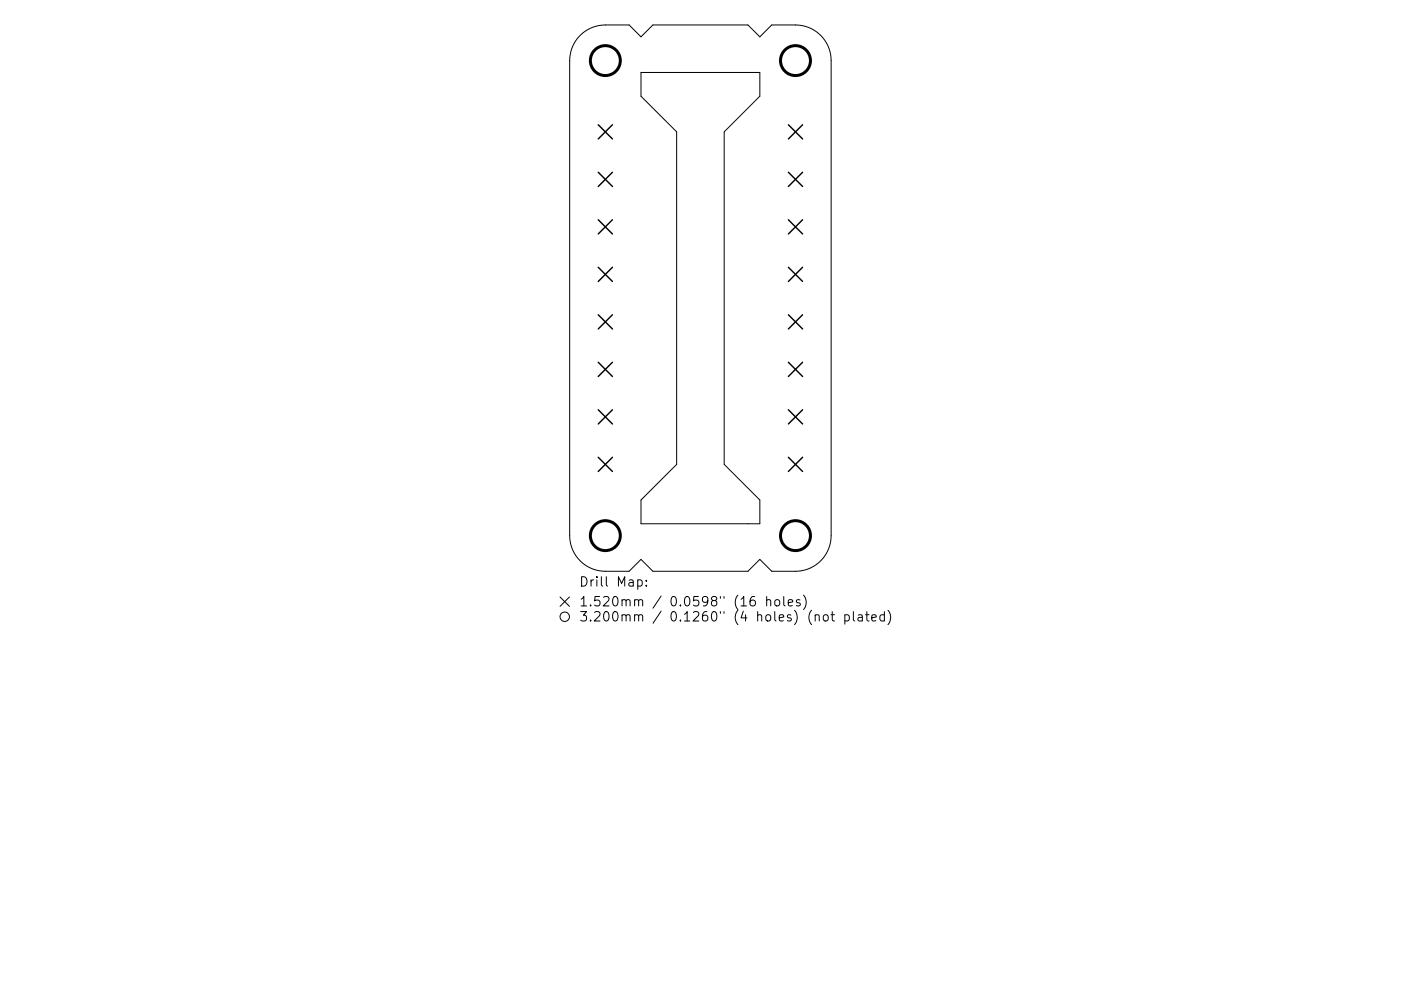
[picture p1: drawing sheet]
<svg xmlns="http://www.w3.org/2000/svg" width="297mm" height="210mm" viewBox="0 0 297 210" stroke-linecap="round" stroke-linejoin="round" font-family="sans-serif">
<defs><g id="words">
<g font-size="2.8">
<text x="122.7" y="124.5">Drill Map:</text>
<text x="122.7" y="128.7">1.520mm / 0.0598&quot; (16 holes)</text>
<text x="122.7" y="131.9">3.200mm / 0.1260&quot; (4 holes) (not plated)</text>
</g>
</g></defs>
<g fill="none" stroke="#000" stroke-width=".21">
<path d="M123 7.5a7.6 7.6 0 0 1 5.3-2.2h5.1l2.5 2.5 2.5-2.5h20.2l2.5 2.5 2.5-2.5h5.1a7.6 7.6 0 0 1 7.5 7.6v100.7a7.6 7.6 0 0 1-7.5 7.6h-5.1l-2.5-2.5-2.5 2.5h-20.2l-2.5-2.5-2.5 2.5h-5.1a7.6 7.6 0 0 1-7.5-7.6v-100.7a7.6 7.6 0 0 1 2.2-5.4zM135.9 15.4h25.2v5l-7.6 7.6v70.5l7.6 7.6v5h-25.2v-5l7.6-7.6v-70.5l-7.6-7.6zM118.7 126.7l2 2M120.7 126.7l-2 2M135.2 123.1l.6-.1 .4 .4v.6l-.2 .3h-.8M137 124.2v.2M137 123.1v.2M160 126.6a.79 .79 0 0 0-1 .8v.8l.2 .3 .6 .1 .3-.2 .1-.7-.2-.3-.6-.1-.4 .4M162.5 127.4l.3-.2 .5 .1 .1 1.3M162.5 126.6v2M164.4 127.4l.2-.2a.54 .54 0 0 1 .7 .4v.6a.54 .54 0 0 1-.5 .4 .54 .54 0 0 1-.5-.4zM166.2 126.6v1.7l.3 .3"/>
<path d="M167.1 127.9l1-.2-.1-.4-.6-.1-.3 .3 .1 1h.8M169.6 127.3l-.5-.1-.3 .3 .1 .3 .7 .2v.5h-.8M170.4 126.3a2.29 2.29 0 0 1 0 3M172.8 130.6a.5 .5 0 0 1 .9 .1v1.1M174.7 130.5a.54 .54 0 0 1 .9 .3v.6a.54 .54 0 0 1-.5 .4 .54 .54 0 0 1-.6-.4v-.6zM176.2 130.4h.7M176.5 129.8v1.7v.2l.4 .1M179.1 130.5l.6-.1 .4 .4v.6l-.2 .3h-.8M179.1 130.4v2M180.9 129.8v1.7l.3 .3M182 130.5h.7l.1 1.3M182.8 130.9l-.6 .1a.39 .39 0 0 0-.3 .4 .39 .39 0 0 0 .3 .4l.6-.1"/>
<path d="M183.5 130.4h.8M183.8 129.8v1.7l.1 .2 .4 .1M184.8 131.1l1-.2-.1-.4-.6-.1-.3 .3 .1 1h.8M187.5 130.5l-.6-.1-.4 .4v.6l.2 .3h.8M187.5 129.8v2M188.3 129.5a2.29 2.29 0 0 1 0 3"/>
<circle cx="119.7" cy="130.9" r="1"/>
</g>
<g fill="none" stroke="#000" stroke-width=".3">
<path d="M126.8 26.5l3.1 3M126.8 36.5l3.1 3.1M129.9 26.5l-3.1 3M129.9 36.5l-3.1 3.1M167.2 26.5l3 3M167.2 36.5l3 3.1M170.2 36.5l-3 3.1M170.2 26.5l-3 3M126.8 46.6l3.1 3M126.8 56.7l3.1 3M129.9 46.6l-3.1 3M129.9 56.7l-3.1 3"/>
<path d="M167.2 46.6l3 3M167.2 56.7l3 3M170.2 46.6l-3 3M170.2 56.7l-3 3M126.8 66.8l3.1 3M126.8 76.9l3.1 3M129.9 66.8l-3.1 3M129.9 76.9l-3.1 3M167.2 66.8l3 3M167.2 76.9l3 3M170.2 66.8l-3 3M170.2 76.9l-3 3"/>
<path d="M126.8 86.9l3.1 3.1M126.8 97l3.1 3M129.9 86.9l-3.1 3.1M129.9 97l-3.1 3M167.2 86.9l3 3.1M167.2 97l3 3M170.2 86.9l-3 3.1M170.2 97l-3 3"/>
</g>
<g fill="none" stroke="#000" stroke-width=".63">
<circle cx="128.3" cy="12.9" r="3.2"/>
<circle cx="168.7" cy="12.9" r="3.2"/>
<circle cx="128.3" cy="113.6" r="3.2"/>
<circle cx="168.7" cy="113.6" r="3.2"/>
</g>
<use href="#words"/>
</svg>
